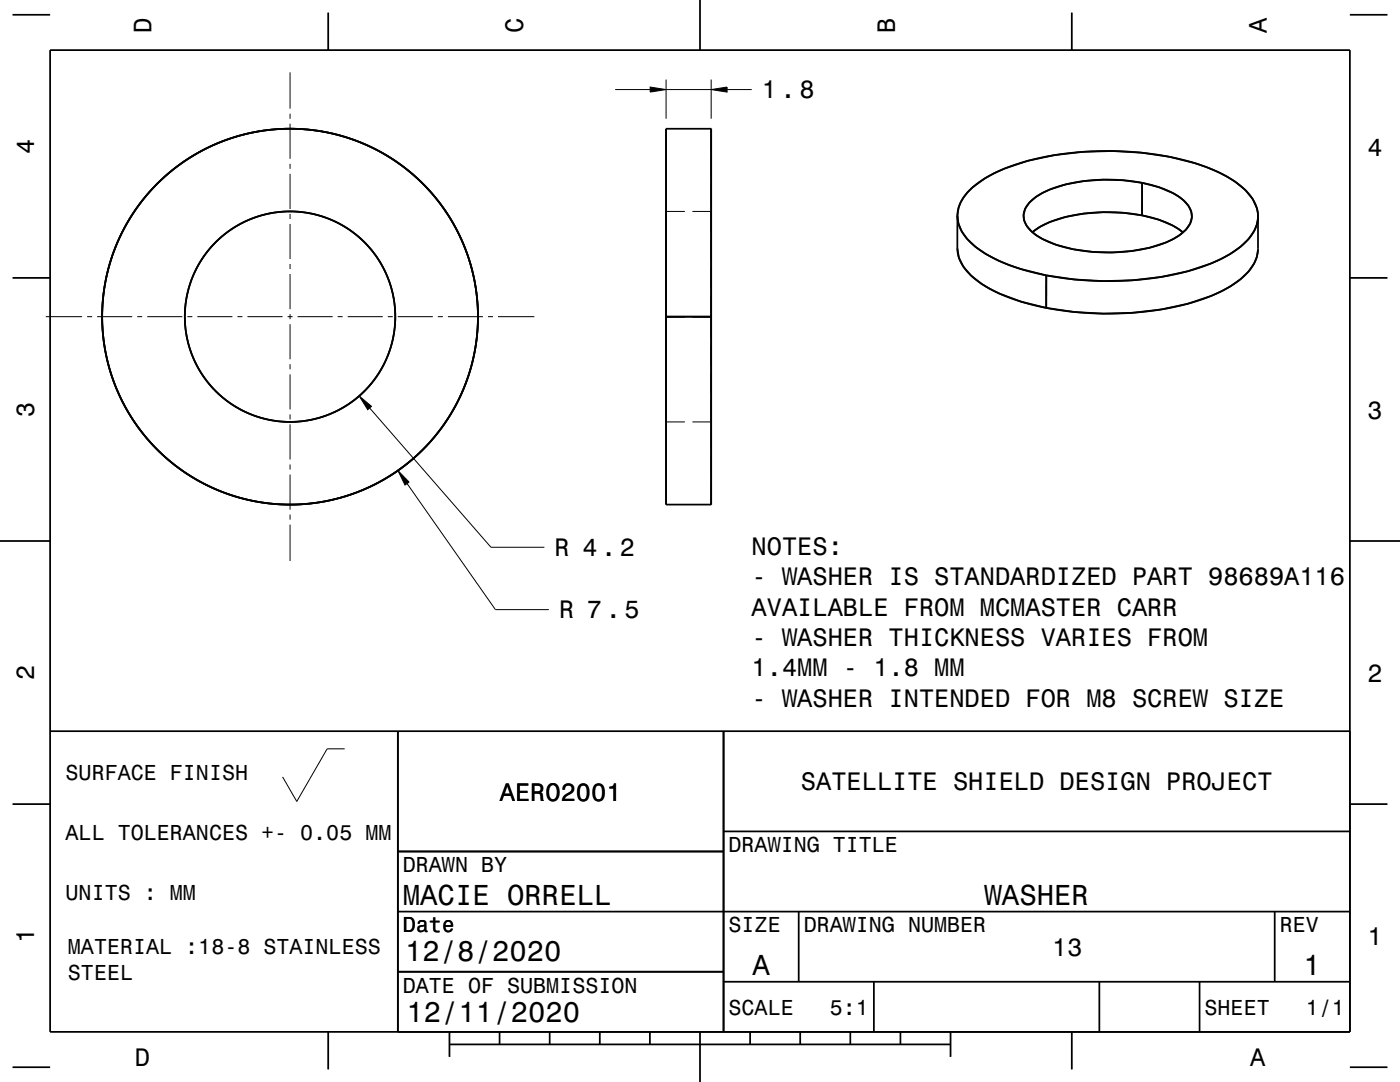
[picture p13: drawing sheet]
<svg xmlns="http://www.w3.org/2000/svg" width="279mm" height="216mm" viewBox="0 0 279 216" stroke-linecap="round" stroke-linejoin="round" font-family="sans-serif">
<defs><g id="words">
<g font-size="5.8">
<text x="80.4" y="180.5">MACIE ORRELL</text>
<text x="196.5" y="180.5">WASHER</text>
<text x="80.8" y="191.8">12/8/2020</text>
<text x="150.2" y="194.5">A</text>
<text x="260.2" y="194.5">1</text>
<text x="81.1" y="203.9">12/11/2020</text>
</g>
<g font-size="5">
<text x="30.2" y="6.5" transform="rotate(-90 30.2 6.5)">D</text>
<text x="104.4" y="6.5" transform="rotate(-90 104.4 6.5)">C</text>
<text x="178.6" y="6.5" transform="rotate(-90 178.6 6.5)">B</text>
<text x="252.8" y="6.5" transform="rotate(-90 252.8 6.5)">A</text>
<text x="152.1" y="19.6">1.8</text>
<text x="6.8" y="30.7" transform="rotate(-90 6.8 30.7)">4</text>
<text x="272.9" y="31">4</text>
<text x="6.8" y="83.2" transform="rotate(-90 6.8 83.2)">3</text>
<text x="272.9" y="83.5">3</text>
<text x="110.7" y="110.9">R 4.2</text>
<text x="150" y="110.8">NOTES:</text>
<text x="150" y="116.8">- WASHER IS STANDARDIZED PART 98689A116</text>
<text x="111.6" y="123.4">R 7.5</text>
<text x="150" y="122.9">AVAILABLE FROM MCMASTER CARR</text>
<text x="150" y="128.9">- WASHER THICKNESS VARIES FROM</text>
<text x="6.8" y="135.7" transform="rotate(-90 6.8 135.7)">2</text>
<text x="150" y="134.9">1.4MM - 1.8 MM</text>
<text x="272.9" y="136">2</text>
<text x="150" y="141">- WASHER INTENDED FOR M8 SCREW SIZE</text>
<text x="99.8" y="159.7">AERO2001</text>
<text x="159.8" y="157.7">SATELLITE SHIELD DESIGN PROJECT</text>
<text x="6.8" y="188.2" transform="rotate(-90 6.8 188.2)">1</text>
<text x="210" y="190.8">13</text>
<text x="272.9" y="188.5">1</text>
<text x="26.9" y="212.7">D</text>
<text x="249.5" y="212.7">A</text>
</g>
<g font-size="4.3">
<text x="13.1" y="155.6">SURFACE FINISH</text>
<text x="13.1" y="167.6">ALL TOLERANCES +- 0.05 MM</text>
<text x="145.4" y="170.1">DRAWING TITLE</text>
<text x="13.1" y="179.6">UNITS : MM</text>
<text x="80.4" y="174.1">DRAWN BY</text>
<text x="13.6" y="190.4">MATERIAL :18-8 STAINLESS</text>
<text x="80.4" y="186.1">Date</text>
<text x="145.4" y="186.1">SIZE</text>
<text x="160.4" y="186.1">DRAWING NUMBER</text>
<text x="255.4" y="186.1">REV</text>
<text x="13.6" y="195.6">STEEL</text>
<text x="80.4" y="198.1">DATE OF SUBMISSION</text>
<text x="145.4" y="202.5">SCALE</text>
<text x="165.6" y="202.5">5:1</text>
<text x="240.4" y="202.5">SHEET</text>
<text x="260.6" y="202.5">1/1</text>
</g>
</g></defs>
<g fill="none" stroke="#000" stroke-width=".2">
<path d="M57.9 14.4v7.3M122.8 17.9h7M129.8 17.4l3.1 .5-3.1 .5zM132.9 15.9v7.8M132.9 17.9h9M141.9 17.9l3.2-.5v1zM141.9 15.9v7.8M145.1 17.9h4.9M57.9 22.7v1M57.9 24.7v7M57.9 32.7v1M57.9 34.7v7"/>
<path d="M141.9 25.7v4.2M141.9 31.4v4M141.9 36.9v4M38.2 55.9l-1 3.8M40.8 51l-2 3.5M44.5 47l-2.8 2.8M49.1 44.1l-3.4 2M54.4 42.5l-3.9 1M57.9 42.7v1M57.9 44.7v7M57.9 52.7v1M57.9 54.7v7"/>
<path d="M59.9 42.3h-4M61.4 42.5l3.8 1M66.6 44.1l3.5 2M71.3 47l2.8 2.8M75 51l2 3.5M77.6 55.8l1 3.9M132.9 42.2h3.8M138.2 42.2h3.7v4.2M141.9 47.9v4M141.9 53.4v4M141.9 58.9v8.5M9.1 63.2h7.3"/>
<path d="M17.4 63.2h1M19.4 63.2h7M27.4 63.2h1M29.4 63.2h7M37 61.2v4M37.2 66.7l1 3.8M37.4 63.2h1M38.8 71.9l2 3.5M39.4 63.2h7M41.7 76.6l2.8 2.8M47.4 63.2h1M49.4 63.2h7"/>
<path d="M57.4 63.2h1M57.9 62.7v1M57.9 64.7v7M57.9 72.7v1M57.9 74.7v7M59.4 63.2h7M67.4 63.2h1M69.4 63.2h7M71.7 79l2.4 2.1-.7 .6zM74.1 76.5l-2.8 2.9M77 71.9l-2 3.5M77.4 63.2h1"/>
<path d="M78.6 66.6l-1 3.9M78.8 61.2v4M79.4 63.2h7M87.4 63.2h1M89.4 63.2h7M97.4 63.2h1M99.4 63.2h7.2M132.9 63.2h3.8M138.2 63.2h3.7M141.9 68.9v4M141.9 74.4v4M141.9 79.9v4.3h-3.7"/>
<path d="M45.7 80.3l3.5 2M50.6 82.9l3.8 1M57.9 82.7v1M57.9 84.7v7M57.9 92.7v1M57.9 94.7v7M59.9 84.1h-4M65.2 82.9l-3.8 1M70.1 80.3l-3.5 2M73.8 81.4l24.2 27.8h10.6M79.4 93.9l2.3 2.3-.9 .6zM81.2 96.5l17.7 25.1h10.6"/>
<path d="M132.9 84.2h3.8M141.9 85.4v4M141.9 90.9v4M141.9 96.4v4.3M57.9 102.7v1M57.9 104.7v7.2M68.8 149.4h-3.5l-6.1 10.5-2.8-4.9"/>
</g>
<g fill="none" stroke="#000" stroke-width=".35">
<path d="M2.5 2.9h7.5M10 10h259.4v195.9h-259.4zM65.5 2.5v7.5M139.7 0v10M213.9 2.5v7.5M269.4 2.9h7.5M132.9 25.7h9v75h-9zM227.9 36.5l-2.8-.4-3.2-.3-3.2 .1-3.4 .4-3.4 .7-2.5 .9-2.3 1.1-1.4 1.2-1 1.3-.4 1.4 .2 1.4 .8 1.3 1.3 1.2 2.1 1.2 2.5 1 3 .7M227.9 36.5a32.8 32.8 0 0 0-19.9 2 6.1 6.1 0 0 0-3.7 4.4 4.9 4.9 0 0 0 2.5 4.1l1.2 .7 2.8 1.2 3.4 .8M227.9 36.5a16.3 16.3 0 0 1 8.3 3.5 3.8 3.8 0 0 1 .5 5.8 14.4 14.4 0 0 1-7.3 3.6 36.9 36.9 0 0 1-15.2 .3M227.9 36.5l3.1 .8 2.4 .9 1.8 1 1.6 1.4 .8 1.3 .3 1.4-.5 1.5-1.1 1.4-1.7 1.3-2.2 1-2.8 .9-2.7 .5-3.2 .4-3.5 .1-3.2-.2-2.8-.5M227.9 36.5v6.5"/>
<path d="M233.3 31.3l5 1.2 4.4 1.6 3.7 2.1 1.5 1.1 1.2 1.2 1 1.3 .6 1.2 .3 1.2 .1 1.3-.3 1.3-.4 1.1-.8 1.3-1.2 1.3-1.5 1.3-1.5 .9-3.6 1.8-4.7 1.6-5.4 1.2-5.8 .6-6.2 .2-5.7-.4-5.2-.8M233.3 31.3a65.9 65.9 0 0 0-28.2 .8 25.6 25.6 0 0 0-12 6.3 6.5 6.5 0 0 0-.1 9.3 22.9 22.9 0 0 0 10.7 6l5.1 1.2M233.3 31.3a35.5 35.5 0 0 1 13.2 4.9 9.1 9.1 0 0 1 4.5 6.4 6.6 6.6 0 0 1-1.8 5.1 20.2 20.2 0 0 1-7.5 4.9 58.9 58.9 0 0 1-27.3 3.2l-5.6-.9M233.3 31.3l-5.2-.8-5.6-.4-6.3 .2-5.5 .6-5.4 1.1-4.8 1.6-3.8 1.9-2.9 2.1-1.1 1.2-.8 1.3-.6 1.2-.2 1.3v1.3l.3 1.2 .7 1.3 .9 1.2 1.2 1.2 1.3 1.1 3.8 2.1 4.7 1.8 4.8 1.1M2.5 55.4h7.5M191.1 49.6l.3 1.9 .8 1.7 1.6 1.8 2.1 1.6 2.7 1.6 2.8 1.2 3.6 1.2 3.8 .8M191.1 49.5l.3 1.9a12.5 12.5 0 0 0 6.1 6.2l1.9 1 4.4 1.6 5 1.2M191.1 43.1v6.5M206 46.3l1.6-1 2.1-1.1 2.8-.9 2.8-.5 3.1-.4 3.5-.1 3.2 .2 2.8 .5a35.4 35.4 0 0 0-18.4 1.3l-1.9 1zM208.8 54.9v6.5M227.9 43l2.5 .6 2.3 .8 1.8 .9 1.6 1.1a16.6 16.6 0 0 0-8.2-3.4zM251.1 49.9a8 8 0 0 1-3.5 5.8 28.2 28.2 0 0 1-10.6 4.9 65.1 65.1 0 0 1-28.2 .8"/>
<path d="M251.1 43.2l-.1 7-.2 1.3-.6 1.3-1.3 1.7-1.8 1.6-2.2 1.4-2.6 1.3-3.4 1.3-3.8 1-4.4 .8-4.5 .5-4.5 .2-4.3-.1-4.4-.4-4.2-.7M269.4 55.4h7.5M132.9 63.2h9M0 107.9h10M269.4 107.9h10M10 145.9h259.4M79.4 145.9v60M144.4 145.9v60M2.5 160.5h7.5M79.4 169.9h65M144.4 165.9h125M269.4 160.5h7.5"/>
<path d="M79.4 193.9h65M79.4 181.9h190M144.4 195.9h125M159.4 181.9v14M174.4 195.9v10M219.4 195.9v10M239.4 195.9v10M254.4 181.9v14M2.5 213h7.5M65.5 205.9v7.5M89.7 208.4h100M89.7 205.9v5"/>
<path d="M99.7 205.9v2.5M109.7 205.9v2.5M119.7 205.9v2.5M129.7 205.9v2.5M139.7 205.9v10M149.7 205.9v2.5M159.7 205.9v2.5M169.7 205.9v2.5M179.7 205.9v2.5M189.7 205.9v5M213.9 205.9v7.5M269.4 213h7.5"/>
<circle cx="57.9" cy="63.2" r="21"/>
<circle cx="57.9" cy="63.2" r="37.5"/>
</g>
<g fill="#000">
<path d="M129.8 17.4l3.1 .5-3.1 .5z" fill-rule="evenodd"/>
<path d="M141.9 17.9l3.2-.5v1z" fill-rule="evenodd"/>
<path d="M71.7 79l2.4 2.1-.7 .6z" fill-rule="evenodd"/>
<path d="M79.4 93.9l2.3 2.3-.9 .6z" fill-rule="evenodd"/>
</g>
<use href="#words"/>
</svg>
